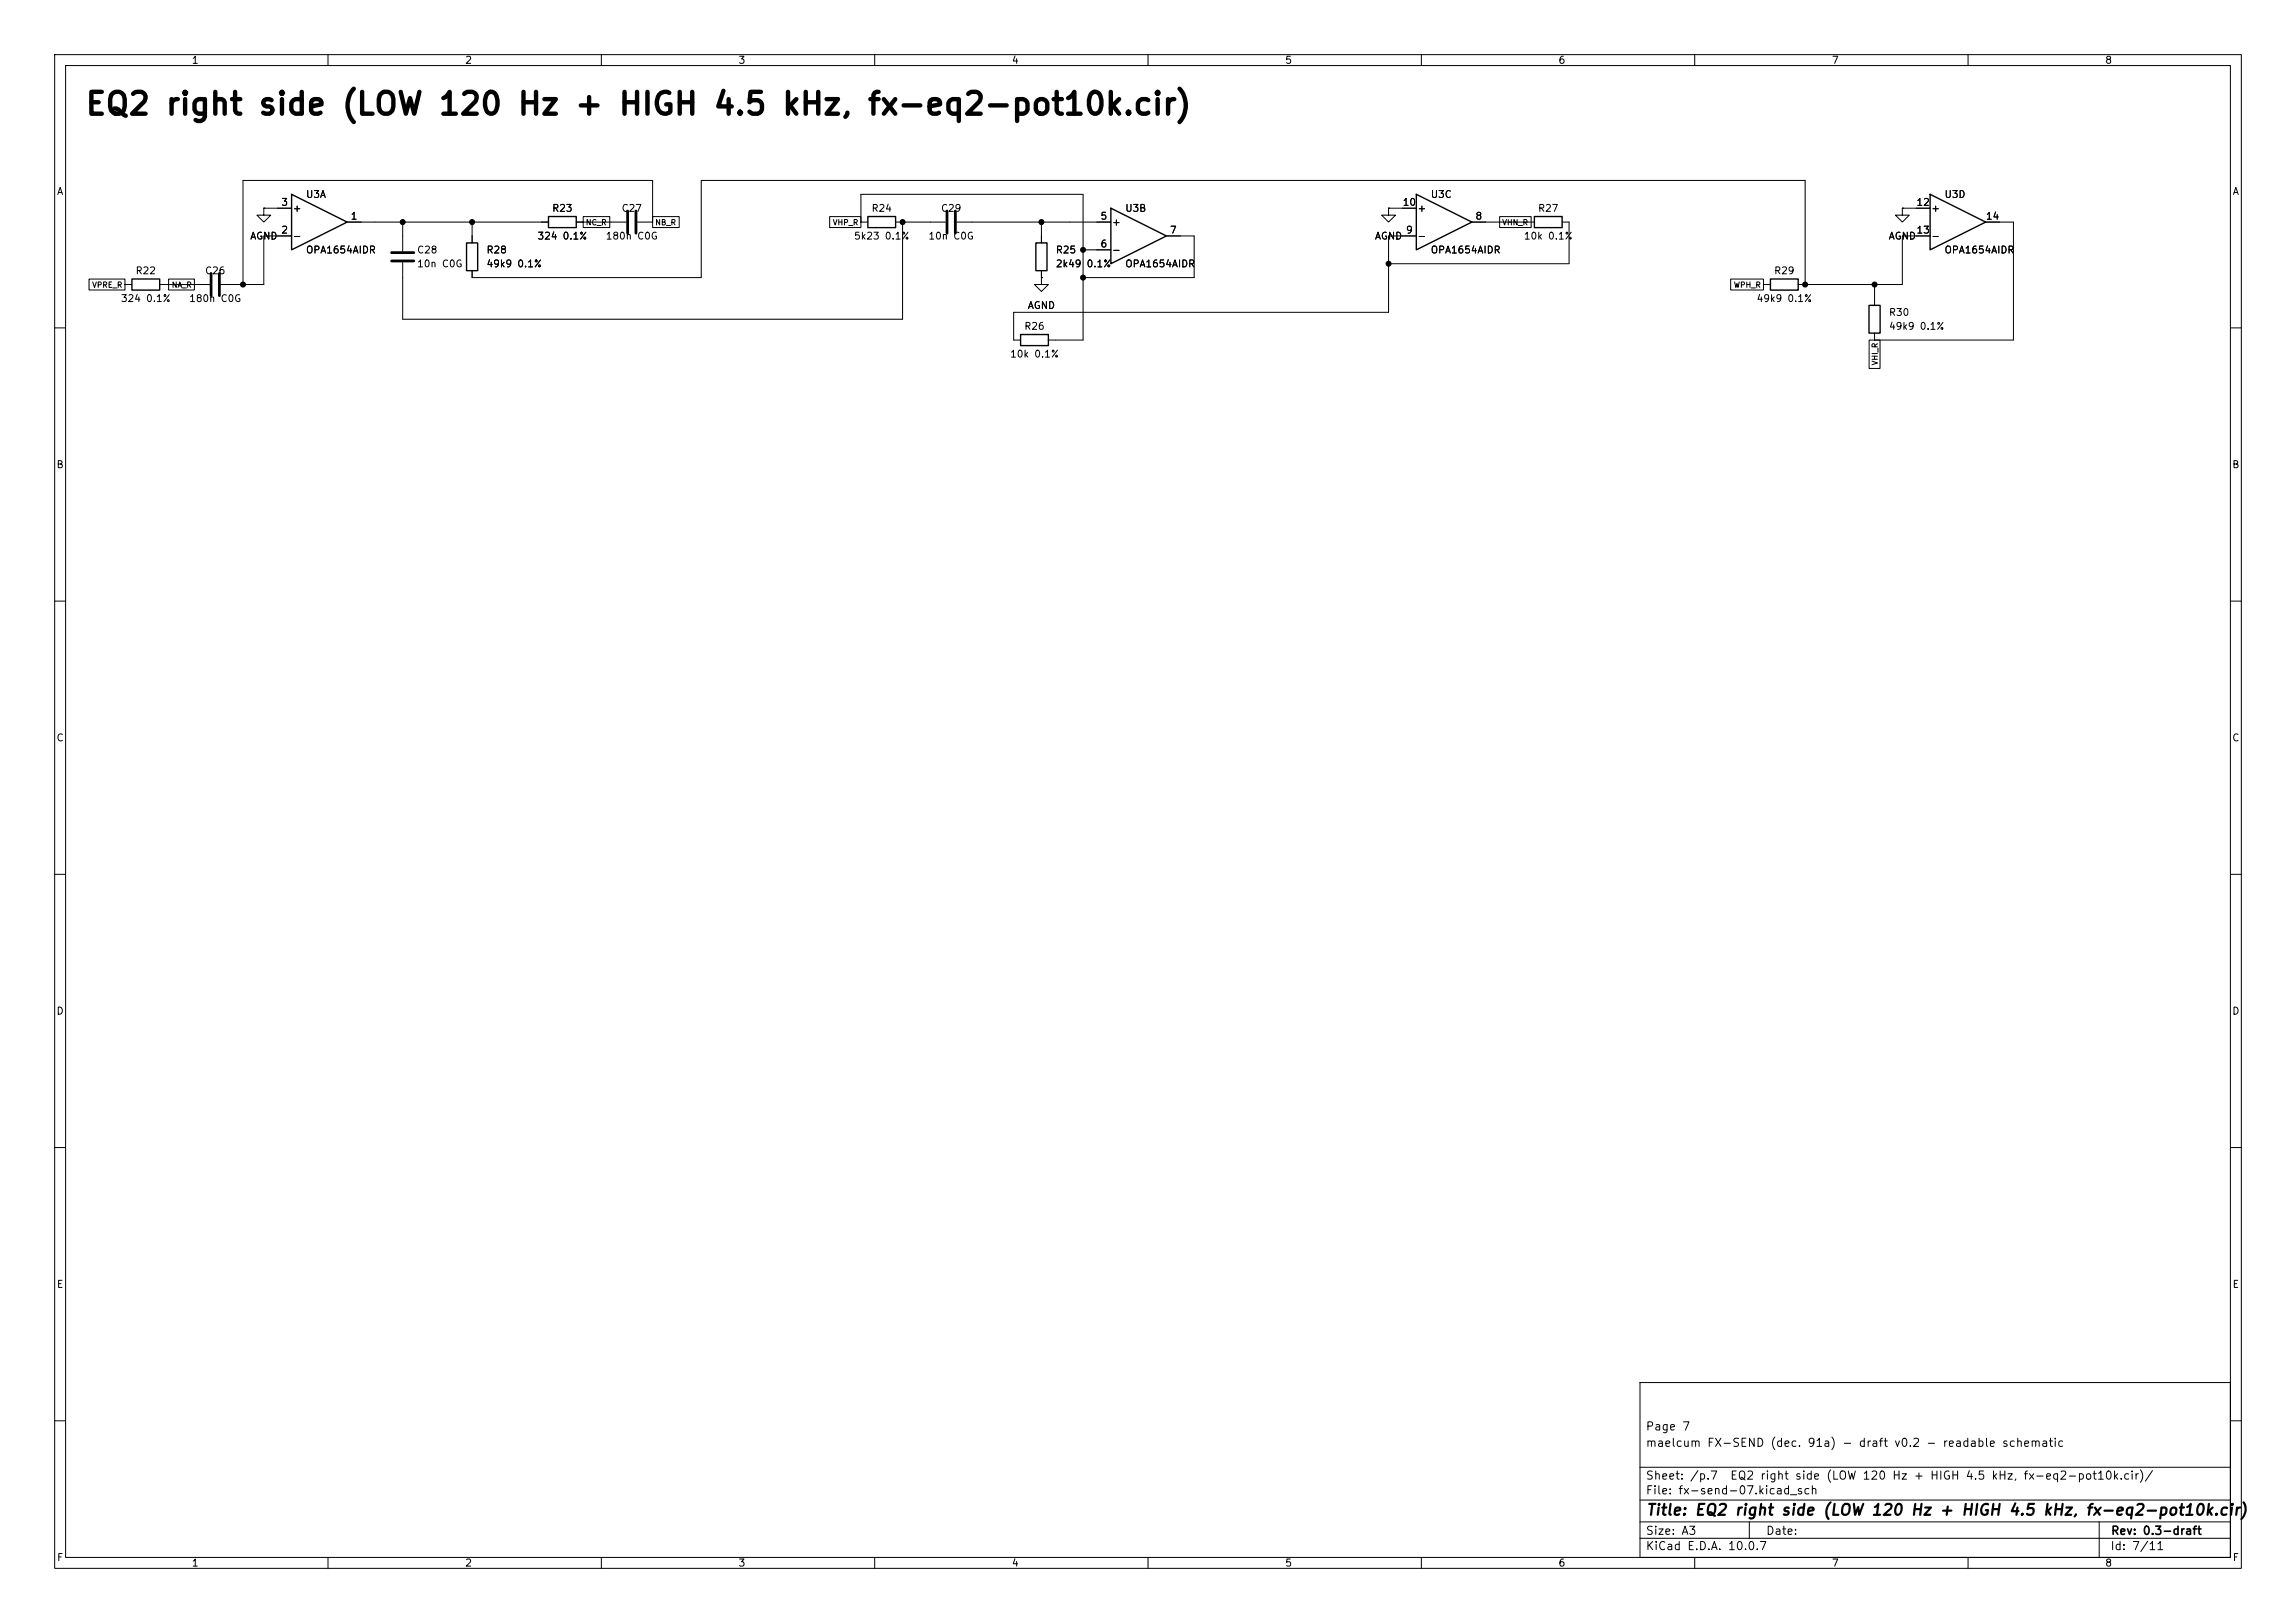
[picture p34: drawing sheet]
<svg xmlns="http://www.w3.org/2000/svg" width="420mm" height="297mm" viewBox="0 0 420 297" stroke-linecap="round" stroke-linejoin="round" font-family="sans-serif">
<defs><g id="words">
<text font-size="4" x="15.4" y="22">EQ2 right side (LOW 120 Hz + HIGH 4.5 kHz, fx-eq2-pot10k.cir)</text>
<text font-size="2" x="301" y="277.8">Title: EQ2 right side (LOW 120 Hz + HIGH 4.5 kHz, fx-eq2-pot10k.cir)</text>
<g font-size="1.5">
<text x="300.9" y="262.1">Page 7</text>
<text x="300.9" y="265.1">maelcum FX-SEND (dec. 91a) - draft v0.2 - readable schematic</text>
<text x="300.9" y="273.8">File: fx-send-07.kicad_sch</text>
<text x="300.9" y="271.1">Sheet: /p.7</text>
<text x="316.4" y="271.1">EQ2 right side (LOW 120 Hz + HIGH 4.5 kHz, fx-eq2-pot10k.cir)/</text>
<text x="300.9" y="281.2">Size: A3</text>
<text x="322.9" y="281.2">Date:</text>
<text x="386" y="281.2">Rev: 0.3-draft</text>
<text x="300.9" y="284">KiCad E.D.A. 10.0.7</text>
<text x="385.9" y="284">Id: 7/11</text>
</g>
<g font-size="1.3">
<text x="35" y="12">1</text>
<text x="85" y="12">2</text>
<text x="135" y="12">3</text>
<text x="185" y="12">4</text>
<text x="235" y="12">5</text>
<text x="285" y="12">6</text>
<text x="335" y="12">7</text>
<text x="385" y="12">8</text>
<text x="10.3" y="36">A</text>
<text x="408.3" y="36">A</text>
<text x="51.3" y="38">3</text>
<text x="53.4" y="39.1">+</text>
<text x="55.9" y="36.5">U3A</text>
<text x="64" y="40.5">1</text>
<text x="100.9" y="39.1">R23</text>
<text x="113.6" y="39.1">C27</text>
<text x="159.3" y="39.1">R24</text>
<text x="172" y="39.1">C29</text>
<text x="201.2" y="40.5">5</text>
<text x="203.3" y="41.6">+</text>
<text x="205.7" y="39.1">U3B</text>
<text x="256.5" y="38">10</text>
<text x="259.2" y="39.1">+</text>
<text x="261.6" y="36.5">U3C</text>
<text x="269.8" y="40.5">8</text>
<text x="281.2" y="39.1">R27</text>
<text x="350.5" y="38">12</text>
<text x="353.2" y="39.1">+</text>
<text x="355.6" y="36.5">U3D</text>
<text x="363.2" y="40.5">14</text>
<text x="45.7" y="44.1">AGND</text>
<text x="51.3" y="43">2</text>
<text x="53.4" y="44.1">-</text>
<text x="55.9" y="46.7">OPA1654AIDR</text>
<text x="76.2" y="46.7">C28</text>
<text x="88.9" y="46.7">R28</text>
<text x="98.2" y="44.1">324 0.1%</text>
<text x="110.7" y="44.1">180n C0G</text>
<text x="156.1" y="44.1">5k23 0.1%</text>
<text x="169.7" y="44.1">10n C0G</text>
<text x="193" y="46.7">R25</text>
<text x="201.2" y="45.6">6</text>
<text x="203.3" y="46.7">-</text>
<text x="213.9" y="43">7</text>
<text x="251.4" y="44.1">AGND</text>
<text x="257.1" y="43">9</text>
<text x="259.2" y="44.1">-</text>
<text x="261.6" y="46.7">OPA1654AIDR</text>
<text x="278.6" y="44.1">10k 0.1%</text>
<text x="345.4" y="44.1">AGND</text>
<text x="350.5" y="43">13</text>
<text x="353.2" y="44.1">-</text>
<text x="355.6" y="46.7">OPA1654AIDR</text>
<text x="24.7" y="50.5">R22</text>
<text x="37.4" y="50.5">C26</text>
<text x="76.2" y="49.2">10n C0G</text>
<text x="88.9" y="49.2">49k9 0.1%</text>
<text x="193" y="49.2">2k49</text>
<text x="198.6" y="49.2">0.1%</text>
<text x="205.7" y="49.2">OPA1654AIDR</text>
<text x="324.4" y="50.5">R29</text>
<text x="22" y="55.6">324 0.1%</text>
<text x="34.5" y="55.6">180n C0G</text>
<text x="187.9" y="56.8">AGND</text>
<text x="321.2" y="55.6">49k9 0.1%</text>
<text x="345.4" y="58.1">R30</text>
<text x="184.7" y="65.7">10k 0.1%</text>
<text x="187.3" y="60.7">R26</text>
<text x="345.4" y="60.7">49k9 0.1%</text>
<text x="10.2" y="86">B</text>
<text x="408.2" y="86">B</text>
<text x="10.2" y="136">C</text>
<text x="408.2" y="136">C</text>
<text x="10.2" y="186">D</text>
<text x="408.2" y="186">D</text>
<text x="10.3" y="236">E</text>
<text x="408.3" y="236">E</text>
<text x="10.3" y="286">F</text>
<text x="35" y="287">1</text>
<text x="85" y="287">2</text>
<text x="135" y="287">3</text>
<text x="185" y="287">4</text>
<text x="235" y="287">5</text>
<text x="285" y="287">6</text>
<text x="335" y="287">7</text>
<text x="385" y="287">8</text>
<text x="408.3" y="286">F</text>
</g>
<g font-size="1">
<text x="107.1" y="41.5">NC_R</text>
<text x="119.8" y="41.5">NB_R</text>
<text x="152.2" y="41.5">VHP_R</text>
<text x="274.7" y="41.5">VHN_R</text>
<text x="16.8" y="52.9">VPRE_R</text>
<text x="31.3" y="52.9">NA_R</text>
<text x="317.1" y="52.9">WPH_R</text>
<text x="343.7" y="66.9" transform="rotate(-90 343.7 66.9)">VHI_R</text>
</g>
</g></defs>
<g fill="none" stroke="#000" stroke-width=".18">
<path d="M10 10h400v277h-400zM12 12h396v273h-396zM60 10v2M110 10v2M160 10v2M210 10v2M260 10v2M310 10v2M360 10v2M48.3 38.1v1.3h1.2l-1.2 1.2-1.3-1.2h1.3M48.3 38.1h.1M48.3 38.1h5"/>
<path d="M106.7 39.6h4.8v2h-4.8zM119.4 39.6h4.8v2h-4.8zM151.8 39.6h5.7v2h-5.7zM254 38.1v1.3h1.3l-1.3 1.2-1.3-1.2h1.3M254 38.1h.1M254 38.1h5.1M274.3 39.6h5.8v2h-5.8zM348 38.1v1.3h1.2l-1.2 1.2-1.3-1.2h1.3M348 38.1h.1M348 38.1h5.1M16.3 51.1h6.6v2h-6.6zM22.9 52.1h1.2"/>
<path d="M29.2 52.1h9.2M30.8 51.1h4.8v2h-4.8zM53.3 43.2h-5v8.9h-7.9M63.5 40.6h36.8M73.7 40.6v5.4M86.4 40.6v3.9M86.4 49.5v1.3h41.9v-17.8h201.9v19.1M105.4 40.6h9.2M116.6 40.6h2.8M119.4 40.6v-7.6h-75v19.1M157.5 40.6h1.2M157.5 40.6v-5h40.6v26.6h-6.3"/>
<path d="M163.8 40.6h9.2M165.1 40.6v17.8h-91.4v-10.4M175 40.6h28.2M190.5 50.8v1.3h1.3l-1.3 1.2-1.3-1.2h1.3M190.5 50.8h.1M190.5 40.6v3.9M190.5 49.5v1.3M198.1 45.7h5.1M213.4 43.2h5v7.6h-20.3M259.1 43.2h-5.1v14h-68.6v5h1.3M269.2 40.6h11.5M285.7 40.6h1.3v7.7h-33"/>
<path d="M316.6 51.1h6v2h-6zM322.6 52.1h1.2M342.9 52.1v3.8M353.1 43.2h-5.1v8.9h-19.1M363.2 40.6h5.1v21.6h-25.4M10 60h2M341.9 62.2h2v5.2h-2zM342.9 61v1.2M408 60h2M10 110h2M408 110h2M10 160h2"/>
<path d="M408 160h2M10 210h2M408 210h2M300 253h108v32h-108zM10 260h2M300 278.5h108M300 274.5h108M300 268.5h108M320 278.5v3M384 278.5v6.5M408 260h2M60 285v2"/>
<path d="M110 285v2M160 285v2M210 285v2M260 285v2M300 281.5h108M310 285v2M360 285v2"/>
</g>
<g fill="none" stroke="#000" stroke-width=".25">
<path d="M53.3 35.6l10.2 5-10.2 5.1zM100.3 39.6h5.1v2.1h-5.1zM158.7 39.6h5.1v2.1h-5.1zM203.2 38.1l10.2 5.1-10.2 5.1zM259.1 35.6l10.1 5-10.1 5.1zM280.7 39.6h5v2.1h-5zM353.1 35.6l10.1 5-10.1 5.1zM24.1 51.1h5.1v2h-5.1zM85.3 44.5h2.1v5h-2.1zM189.5 44.5h2v5h-2zM323.8 51.1h5.1v2h-5.1zM341.9 55.9h2v5.1h-2z"/>
<path d="M186.7 61.2h5.1v2h-5.1z"/>
</g>
<path d="M114.8 38.6v4.1M116.3 38.6v4.1M173.2 38.6v4.1M174.8 38.6v4.1M38.6 50v4.1M40.1 50v4.1M71.6 46.2h4.1M71.6 47.8h4.1" fill="none" stroke="#000" stroke-width=".51"/>
<g fill="#000" stroke="#000" stroke-width=".18">
<circle cx="44.4" cy="52.1" r=".46"/>
<circle cx="73.7" cy="40.6" r=".46"/>
<circle cx="86.4" cy="40.6" r=".46"/>
<circle cx="165.1" cy="40.6" r=".46"/>
<circle cx="190.5" cy="40.6" r=".46"/>
<circle cx="198.1" cy="50.8" r=".46"/>
<circle cx="198.1" cy="45.7" r=".46"/>
<circle cx="254" cy="48.3" r=".46"/>
<circle cx="330.2" cy="52.1" r=".46"/>
<circle cx="342.9" cy="52.1" r=".46"/>
</g>
<use href="#words"/>
</svg>
